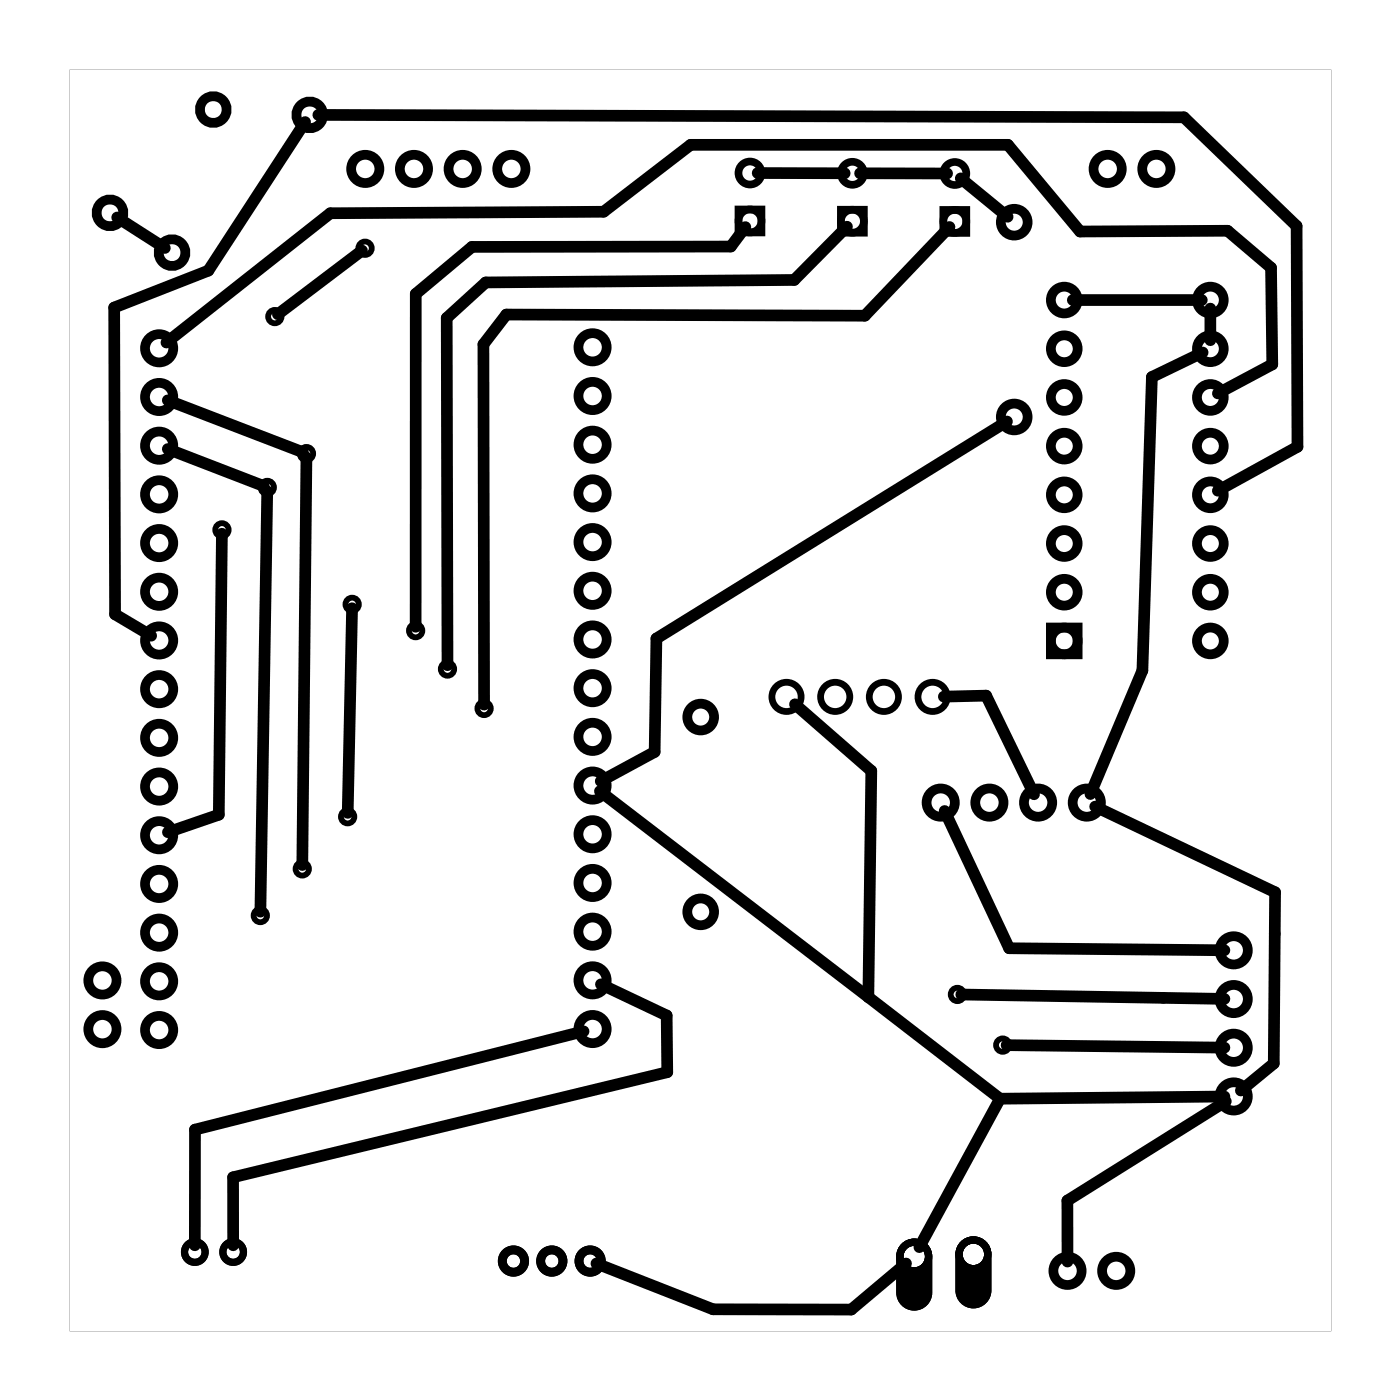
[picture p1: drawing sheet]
<svg xmlns="http://www.w3.org/2000/svg" width="73mm" height="73mm" viewBox="0 0 73 73" stroke-linecap="round" stroke-linejoin="round" font-family="sans-serif">
<g fill="#000">
<path d="M3.6 3.6v65.8h65.8v-65.8zM3.6 3.6h65.8v65.8h-65.8z"/>
<path d="M47 64.9l-.2 .3-.1 .3v1.9a.94 .94 0 0 0 1 1 .94 .94 0 0 0 .9-1v-1.9a.94 .94 0 0 0-.6-.8 .94 .94 0 0 0-1 .2zM47.1 65.5a.56 .56 0 0 1 1.1 0 .56 .56 0 0 1-1.1 0z"/>
<path d="M47 64.9l-.2 .3-.1 .3v1.9a.94 .94 0 0 0 1 1 .94 .94 0 0 0 .9-1v-1.9a.94 .94 0 0 0-.6-.8 .94 .94 0 0 0-1 .2zM47.1 65.5a.56 .56 0 0 1 1.1 0 .56 .56 0 0 1-1.1 0z"/>
<path d="M50.1 64.8l-.2 .3-.1 .3v1.9a.94 .94 0 0 0 1 .9 .94 .94 0 0 0 .9-.9v-1.9a.94 .94 0 0 0-.6-.8 .94 .94 0 0 0-1 .2zM50.2 65.4a.56 .56 0 0 1 1.1 0 .56 .56 0 0 1-1.1 0z"/>
<path d="M50.1 64.8l-.2 .3-.1 .3v1.9a.94 .94 0 0 0 1 .9 .94 .94 0 0 0 .9-.9v-1.9a.94 .94 0 0 0-.6-.8 .94 .94 0 0 0-1 .2zM50.2 65.4a.56 .56 0 0 1 1.1 0 .56 .56 0 0 1-1.1 0z"/>
</g>
<g fill="none" stroke="#000" stroke-width=".46">
<circle cx="26.8" cy="65.8" r=".58"/>
<circle cx="28.8" cy="65.8" r=".58"/>
<circle cx="30.8" cy="65.8" r=".58"/>
</g>
<g fill="none" stroke="#000" stroke-width=".37">
<circle cx="10.2" cy="65.3" r=".54"/>
<circle cx="12.2" cy="65.3" r=".54"/>
</g>
<g fill="none" stroke="#000" stroke-width=".3">
<circle cx="14.3" cy="16.5" r=".35"/>
<circle cx="19" cy="12.9" r=".35"/>
<circle cx="11.6" cy="27.6" r=".35"/>
<circle cx="13.9" cy="25.4" r=".35"/>
<circle cx="16" cy="23.7" r=".35"/>
<circle cx="18.4" cy="31.5" r=".35"/>
<circle cx="21.7" cy="32.9" r=".35"/>
<circle cx="23.3" cy="34.9" r=".35"/>
<circle cx="25.3" cy="37" r=".35"/>
<circle cx="13.6" cy="47.8" r=".35"/>
<circle cx="15.8" cy="45.3" r=".35"/>
<circle cx="18.1" cy="42.6" r=".35"/>
<circle cx="49.9" cy="51.9" r=".35"/>
<circle cx="52.3" cy="54.5" r=".35"/>
</g>
<g fill="none" stroke="#000" stroke-width=".51">
<path d="M54.8 32.7h1.4v1.4h-1.4z"/>
<circle cx="5.7" cy="11.1" r=".7"/>
<circle cx="8.3" cy="18.2" r=".74"/>
<circle cx="9" cy="13.2" r=".7"/>
<circle cx="11.1" cy="5.7" r=".7"/>
<circle cx="16.2" cy="6" r=".7"/>
<circle cx="19.1" cy="8.8" r=".74"/>
<circle cx="21.6" cy="8.8" r=".74"/>
<circle cx="24.1" cy="8.8" r=".74"/>
<circle cx="26.7" cy="8.8" r=".74"/>
<circle cx="30.9" cy="18.1" r=".74"/>
<circle cx="52.9" cy="11.6" r=".7"/>
<circle cx="55.5" cy="18.2" r=".7"/>
<circle cx="55.5" cy="15.7" r=".7"/>
<circle cx="57.8" cy="8.8" r=".74"/>
<circle cx="60.3" cy="8.8" r=".74"/>
<circle cx="63.1" cy="18.2" r=".7"/>
<circle cx="63.1" cy="15.7" r=".7"/>
<circle cx="8.3" cy="33.4" r=".74"/>
<circle cx="8.3" cy="35.9" r=".74"/>
<circle cx="8.3" cy="30.9" r=".74"/>
<circle cx="8.3" cy="28.3" r=".74"/>
<circle cx="8.3" cy="23.2" r=".74"/>
<circle cx="8.3" cy="25.8" r=".74"/>
<circle cx="8.3" cy="20.7" r=".74"/>
<circle cx="8.3" cy="38.5" r=".74"/>
<circle cx="30.9" cy="20.7" r=".74"/>
<circle cx="30.9" cy="28.3" r=".74"/>
<circle cx="30.9" cy="25.7" r=".74"/>
<circle cx="30.9" cy="23.2" r=".74"/>
<circle cx="30.9" cy="30.8" r=".74"/>
<circle cx="30.9" cy="33.4" r=".74"/>
<circle cx="30.9" cy="38.4" r=".74"/>
<circle cx="30.9" cy="35.9" r=".74"/>
<circle cx="36.5" cy="37.4" r=".7"/>
<circle cx="52.9" cy="21.7" r=".7"/>
<circle cx="55.5" cy="25.8" r=".7"/>
<circle cx="55.5" cy="30.9" r=".7"/>
<circle cx="55.5" cy="23.3" r=".7"/>
<circle cx="55.5" cy="20.7" r=".7"/>
<circle cx="55.5" cy="28.4" r=".7"/>
<circle cx="55.5" cy="33.4" r=".7"/>
<circle cx="63.1" cy="20.7" r=".7"/>
<circle cx="63.1" cy="25.8" r=".7"/>
<circle cx="63.1" cy="28.4" r=".7"/>
<circle cx="63.1" cy="23.3" r=".7"/>
<circle cx="63.1" cy="30.9" r=".7"/>
<circle cx="63.1" cy="33.4" r=".7"/>
<circle cx="5.3" cy="51.1" r=".74"/>
<circle cx="5.3" cy="53.7" r=".74"/>
<circle cx="8.3" cy="43.6" r=".74"/>
<circle cx="8.3" cy="48.6" r=".74"/>
<circle cx="8.3" cy="41" r=".74"/>
<circle cx="8.3" cy="46.1" r=".74"/>
<circle cx="8.3" cy="53.7" r=".74"/>
<circle cx="8.3" cy="51.2" r=".74"/>
<circle cx="30.9" cy="51.1" r=".74"/>
<circle cx="30.9" cy="53.7" r=".74"/>
<circle cx="30.9" cy="48.6" r=".74"/>
<circle cx="30.9" cy="46.1" r=".74"/>
<circle cx="30.9" cy="41" r=".74"/>
<circle cx="30.9" cy="43.5" r=".74"/>
<circle cx="36.5" cy="47.6" r=".7"/>
<circle cx="49.1" cy="41.9" r=".74"/>
<circle cx="51.6" cy="41.9" r=".74"/>
<circle cx="54.1" cy="41.9" r=".74"/>
<circle cx="56.7" cy="41.9" r=".74"/>
<circle cx="64.4" cy="54.7" r=".74"/>
<circle cx="64.4" cy="57.2" r=".74"/>
<circle cx="64.4" cy="49.6" r=".74"/>
<circle cx="64.4" cy="52.1" r=".74"/>
<circle cx="55.7" cy="66.3" r=".74"/>
<circle cx="58.2" cy="66.3" r=".74"/>
</g>
<g fill="none" stroke="#000" stroke-width=".35">
<circle cx="41" cy="36.4" r=".76"/>
<circle cx="43.6" cy="36.4" r=".76"/>
<circle cx="46.1" cy="36.4" r=".76"/>
<circle cx="48.6" cy="36.4" r=".76"/>
</g>
<g fill="none" stroke="#000" stroke-width=".4">
<path d="M38.5 10.9h1.2v1.2h-1.2zM43.9 10.9h1.2v1.2h-1.2zM49.2 10.9h1.2v1.2h-1.2z"/>
<circle cx="39.1" cy="9" r=".6"/>
<circle cx="39.1" cy="11.5" r=".6"/>
<circle cx="44.5" cy="9" r=".6"/>
<circle cx="44.5" cy="11.5" r=".6"/>
<circle cx="49.8" cy="9" r=".6"/>
<circle cx="49.8" cy="11.6" r=".6"/>
</g>
<g fill="none" stroke="#000" stroke-width=".38">
<circle cx="47.7" cy="65.5" r=".75"/>
<circle cx="50.8" cy="65.4" r=".75"/>
</g>
<g fill="none" stroke="#000" stroke-width=".61">
<path d="M6.1 11.3l2.5 1.6M8.7 17.9l8.5-6.8 14.3-.1 4.5-3.4h16.6l3.7 4.5 7.7-.1 2.3 2 .1 5-2.9 1.5M15.9 6.4l-5 7.7-4.9 1.9v16l1.9 1.2M16.6 6l45.2 .1 5.8 5.7 .1 11.5-4.2 2.3M18.9 13.1l-4.4 3.3M38.9 11.8l-.8 1.1h-13.5l-2.9 2.4v17.4M39.5 9h4.6M44.2 11.8l-2.8 2.8-16.1 .1-2 1.9v18.1M44.9 9h4.5M49.5 11.8l-4.4 4.7-18.7-.1-1.2 1.6 .1 18.8M50.1 9.3l2.5 2M56 15.7h6.7"/>
<path d="M62.7 18.4l-2.6 1.3-.5 15.3-2.7 6.4M63.1 16.1v1.6M8.8 23.4l5 2M8.8 20.9l7 2.7M11.6 27.8l-.2 14.7-2.6 .9M13.9 25.6l-.3 22M16 23.9l-.2 21.2M18.4 31.7l-.3 10.7M41.5 36.7l3.9 3.5-.1 11.8M49.2 36.3h2.2l2.5 5.1M52.5 22l-18.3 11.3-.1 5.9-2.8 1.5M30.4 53.8l-20.2 5.1v6.1"/>
<path d="M31.3 41.3l20.9 16M31.3 51.3l3.5 1.7v2.9l-22.6 5.5v3.6M49.3 42.3l3.3 7.2 11.3 .1M50.1 51.9l13.8 .2M52.2 57.3l-4.2 7.8M52.5 54.5l11.4 .1M57.1 42.1l9.4 4.4-.1 9-1.7 1.4M63.9 57.2l-11.7 .1M63.9 57.4l-8.2 5.2v3.2M47.3 65.9l-2.9 2.4h-7.2l-6.1-2.4"/>
</g>
</svg>
